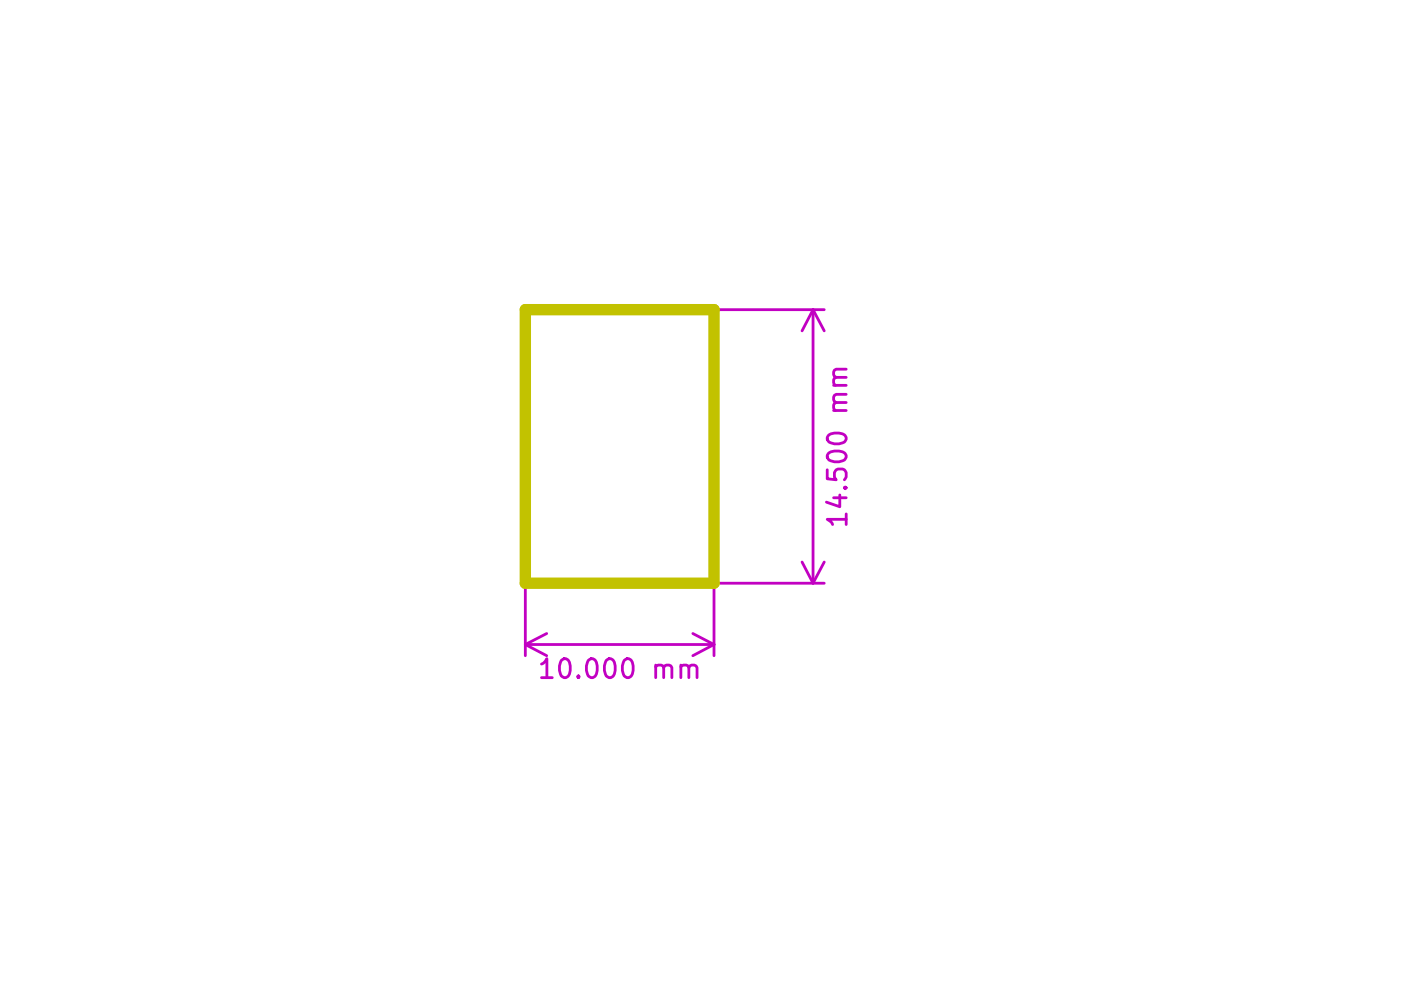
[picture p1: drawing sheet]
<svg xmlns="http://www.w3.org/2000/svg" width="297mm" height="210mm" viewBox="0 0 297 210" stroke-linecap="round" stroke-linejoin="round" font-family="sans-serif">
<g fill="none" stroke="#c200c2" stroke-width=".59">
<path d="M151.4 65.7h23.4M172.4 65.7v58M172.4 65.7l2.4 4.4M172.4 65.7l-2.3 4.4M179.4 78.3h-2.1a.93 .93 0 0 0-.6 .8 .93 .93 0 0 0 .6 .9M175.4 99.6v1.9l1.9 .2-.4-.6v-.9l.4-.6 .4-.2h.9l.4 .2 .4 .6v.9l-.4 .6M175.6 96.2a3 3 0 0 1 3.6 0 .93 .93 0 0 1-.6 1.5 2.37 2.37 0 0 1-3.2-.8zM175.6 92.4a3 3 0 0 1 3.6 0 .93 .93 0 0 1-.6 1.5 2.37 2.37 0 0 1-3.2-.8zM176.7 87h2.7M176.7 81.7h2.7M179.4 85.3h-2.1l-.4 .2a1.1 1.1 0 0 0 .2 1.5M179.4 83.6h-2.1a.93 .93 0 0 0-.6 .9 .93 .93 0 0 0 .6 .8"/>
<path d="M179.4 80h-2.1l-.4 .2a1.1 1.1 0 0 0 .2 1.5M170.1 119.2l2.3 4.5M174.8 119.2l-2.4 4.5M176.7 105.5h2.7M178.1 104.9v2.5l-2.9-.9M179 103.4l.2-.1 .2 .1-.2 .2-.2-.2h.4M179.4 110.1h-4l1 .7 .1 .4M179.4 109v2.2M111.4 136.7h40M111.4 123.7v15.3M111.4 136.7l4.5 2.3M115.9 134.3l-4.5 2.4"/>
<path d="M146.9 134.3l4.5 2.4M151.4 136.7l-4.5 2.3M174.8 123.7h-23.4v15.3M114.8 140.8l.4-.2 .8-.9v4M114.8 143.7h2.3M119 140a.97 .97 0 0 1 1-.3 .97 .97 0 0 1 .7 .7 3.2 3.2 0 0 1-.3 3.1 .93 .93 0 0 1-1.6-.6 3.4 3.4 0 0 1 .2-2.9zM122.6 143.3l.2 .2-.2 .2-.2-.2 .2-.2v.4M124.7 140a.97 .97 0 0 1 1-.3 .97 .97 0 0 1 .7 .7 3.2 3.2 0 0 1-.3 3.1 .93 .93 0 0 1-1.6-.6 3.4 3.4 0 0 1 .2-2.9zM128.5 140a.97 .97 0 0 1 1-.3 .97 .97 0 0 1 .8 .7 3.2 3.2 0 0 1-.4 3.1 .93 .93 0 0 1-1.5-.6 3.4 3.4 0 0 1 .1-2.9zM132.3 140a.97 .97 0 0 1 1-.3 .97 .97 0 0 1 .8 .7 3.2 3.2 0 0 1-.4 3.1 .93 .93 0 0 1-1.5-.6 3.4 3.4 0 0 1 .1-2.9zM139 141.4a1.1 1.1 0 0 1 1.5-.2l.2 .4v2.1M139 141v2.7"/>
<path d="M140.7 141.6a.93 .93 0 0 1 .9-.6 .93 .93 0 0 1 .9 .6v2.1M144.4 141.4a1.1 1.1 0 0 1 1.5-.2l.1 .4v2.1M144.4 141v2.7M146 141.6a.93 .93 0 0 1 .9-.6 .93 .93 0 0 1 .9 .6v2.1"/>
</g>
<path d="M111.4 65.7h40v58h-40z" fill="none" stroke="#c2c200" stroke-width="2.4"/>
</svg>
